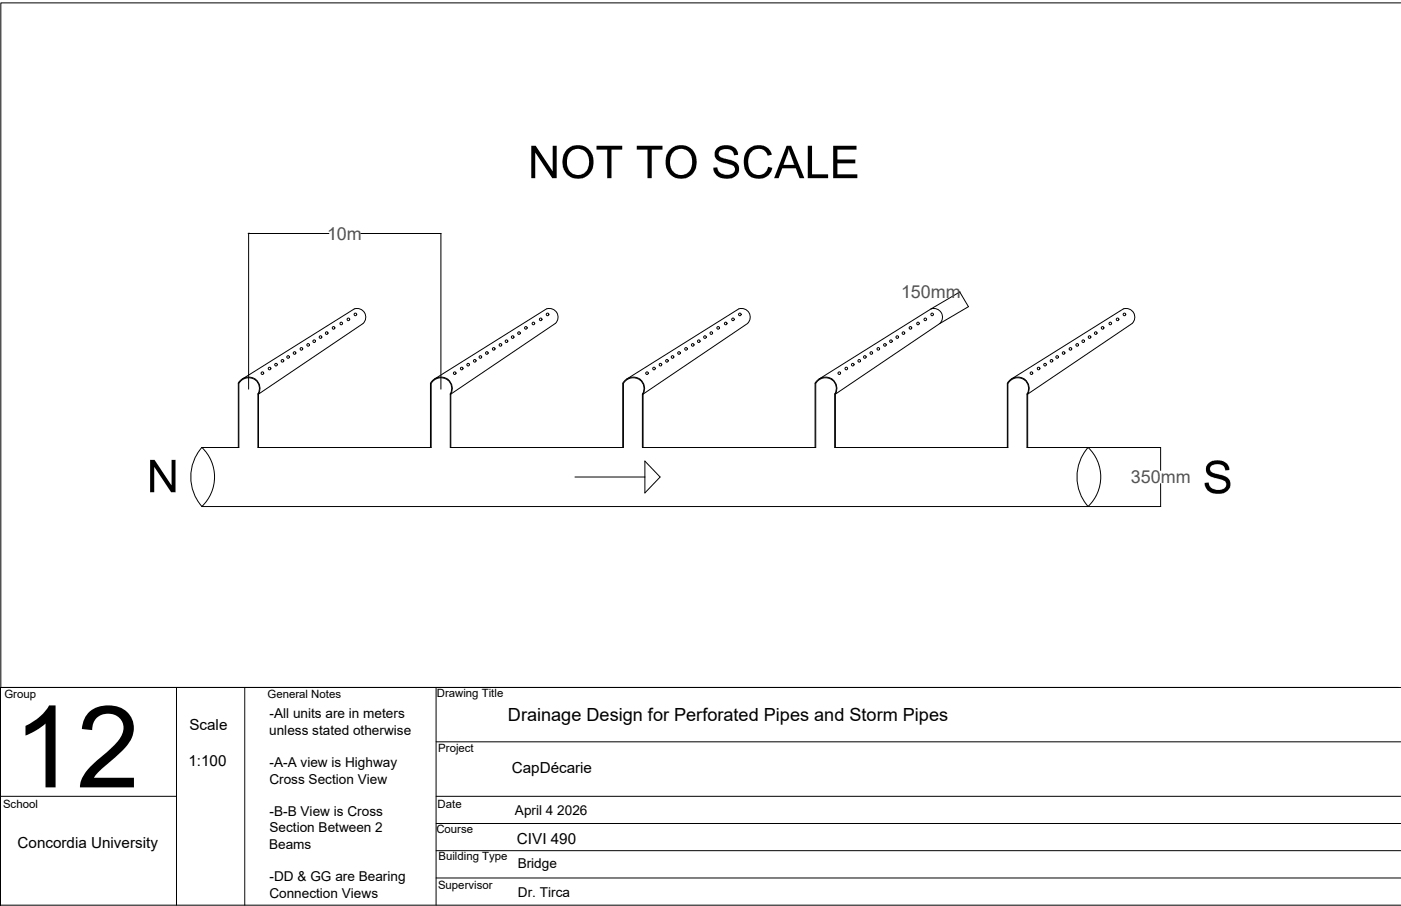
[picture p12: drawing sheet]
<svg xmlns="http://www.w3.org/2000/svg" width="432mm" height="279mm" viewBox="0 0 432 279" stroke-linecap="round" stroke-linejoin="round" font-family="sans-serif">
<defs><g id="words">
<text font-size="35.2" x="4" y="242.8">12</text>
<text font-size="5.6" x="156.5" y="222.3">Drainage Design for Perforated Pipes and Storm Pipes</text>
<g font-size="5.5" fill="#545454">
<text x="100.8" y="73.9">10m</text>
<text x="277.7" y="91.9">150mm</text>
<text x="348.6" y="149.1">350mm</text>
</g>
<g font-size="4.7">
<text x="58.4" y="225">Scale</text>
<text x="58.1" y="236.3">1:100</text>
<text x="157.7" y="238.3">CapDécarie</text>
<text x="5.4" y="261.4">Concordia University</text>
<text x="159.3" y="260.2">CIVI 490</text>
</g>
<g font-size="4.2">
<text x="83.1" y="221.6">-All units are in meters</text>
<text x="83" y="226.6">unless stated otherwise</text>
<text x="83.1" y="236.6">-A-A view is Highway</text>
<text x="83" y="241.6">Cross Section View</text>
<text x="83.1" y="251.7">-B-B View is Cross</text>
<text x="158.7" y="251.4">April 4 2026</text>
<text x="83.1" y="256.7">Section Between 2</text>
<text x="82.9" y="261.7">Beams</text>
<text x="159.6" y="267.6">Bridge</text>
<text x="83.1" y="271.8">-DD &amp; GG are Bearing</text>
<text x="83" y="276.8">Connection Views</text>
<text x="159.6" y="276.5">Dr. Tirca</text>
</g>
<g font-size="3.5">
<text x="1.4" y="215.3">Group</text>
<text x="82.5" y="215.1">General Notes</text>
<text x="134.6" y="215">Drawing Title</text>
<text x="135.1" y="232">Project</text>
<text x=".9" y="249.1">School</text>
<text x="134.9" y="249.3">Date</text>
<text x="134.5" y="256.8">Course</text>
<text x="135.1" y="265.3">Building Type</text>
<text x="135" y="274.3">Supervisor</text>
</g>
</g></defs>
<!-- layer: 0 -->
<g fill="none" stroke="#000" stroke-width=".31">
<path d="M76.6 72v48M76.7 72h24.7M111.2 72h24.7v48M109.2 95.3l-34.6 21.6M109.2 95.2a2.69 2.69 0 0 1 3.2 1.2 2.69 2.69 0 0 1-.5 3.4l-32.2 21.7M168.4 95.3l-34.5 21.6M168.5 95.2a2.69 2.69 0 0 1 3.1 1.2 2.69 2.69 0 0 1-.4 3.4l-32.3 21.7M287 95.2a2.69 2.69 0 0 1 3.1 1.2 2.69 2.69 0 0 1-.4 3.4M289.6 99.8l-32.1 21.7M295.8 90h.1M295.8 90l-8.8 5.3-34.6 21.6M295.8 90.1l2.6 4.4"/>
<path d="M298.5 94.6l-8.9 5.2M73.6 118.3v19.7h-11.4a13.8 13.8 0 0 0 0 18.2h295.5v-7.1M78.7 117.2a3.5 3.5 0 0 0-5.1 1M78.7 117.2a3.4 3.4 0 0 1 .8 4.2v16.6h53.4v-19.7M78.8 117a3.5 3.5 0 0 1 .9 4.5M78.8 117a3.7 3.7 0 0 0-5.4 1.2v19.8M138 117.2a3.5 3.5 0 0 0-5.1 1M138 117.2a3.4 3.4 0 0 1 .8 4.2v16.6h53.4v-19.7M138.1 117a3.5 3.5 0 0 1 .9 4.5M138.1 117a3.7 3.7 0 0 0-5.4 1.2v19.8M193.1 116.9l34.6-21.7a2.69 2.69 0 0 1 3.2 1.2 2.69 2.69 0 0 1-.5 3.4l-32.2 21.7v16.5M197.2 117.2a3.5 3.5 0 0 0-5 1"/>
<path d="M197.2 117.2a3.4 3.4 0 0 1 .9 4.2M197.3 117a3.5 3.5 0 0 1 .9 4.5M197.3 117a3.7 3.7 0 0 0-5.3 1.2l-.1 19.8M251.4 118.3v19.7h-53.4v-16.5M256.5 117.2a3.5 3.5 0 0 0-5.1 1M256.5 117.2a3.4 3.4 0 0 1 .8 4.2M256.6 117a3.5 3.5 0 0 1 .9 4.5M256.6 117a3.7 3.7 0 0 0-5.4 1.2v19.8M310.5 118.2v19.8M310.6 118.3v19.7h-53.3v-16.5M311.7 116.9l34.6-21.7a2.69 2.69 0 0 1 3.1 1.2 2.69 2.69 0 0 1-.5 3.4l-32.2 21.7M315.8 117.2a3.5 3.5 0 0 0-5.1 1"/>
<path d="M315.8 117.2a3.3 3.3 0 0 1 .7 4.3v16.5h41.2M315.9 117a3.5 3.5 0 0 1 .9 4.5M315.9 117a3.7 3.7 0 0 0-5.4 1.2M62.2 138a12.6 12.6 0 0 1 0 18.2M79.7 121.5v16.5M138.9 121.5v16.5M257.5 121.5v16.5M316.7 121.5v16.5M335.4 138a12.6 12.6 0 0 1 0 18.2 13.8 13.8 0 0 1 0-18.2zM357.7 138v7.1M177.2 147.1h21.6M198.8 142.2l4.7 4.9-4.7 4.9z"/>
<path d="M75.4 212v67.1"/>
<circle cx="105.2" cy="99.8" r=".4"/>
<circle cx="107.4" cy="98.5" r=".4"/>
<circle cx="109.5" cy="97" r=".4"/>
<circle cx="164.4" cy="99.8" r=".4"/>
<circle cx="166.6" cy="98.5" r=".4"/>
<circle cx="168.8" cy="97" r=".4"/>
<circle cx="223.7" cy="99.8" r=".4"/>
<circle cx="225.9" cy="98.5" r=".4"/>
<circle cx="228" cy="97" r=".4"/>
<circle cx="282.9" cy="99.8" r=".4"/>
<circle cx="285.2" cy="98.5" r=".4"/>
<circle cx="287.3" cy="97" r=".4"/>
<circle cx="342.2" cy="99.8" r=".4"/>
<circle cx="344.4" cy="98.5" r=".4"/>
<circle cx="346.6" cy="97" r=".4"/>
<circle cx="80.9" cy="115.1" r=".4"/>
<circle cx="83.1" cy="113.6" r=".4"/>
<circle cx="85.1" cy="112.5" r=".4"/>
<circle cx="87.1" cy="111.3" r=".4"/>
<circle cx="88.8" cy="110.1" r=".4"/>
<circle cx="90.8" cy="108.9" r=".4"/>
<circle cx="92.9" cy="107.6" r=".4"/>
<circle cx="95" cy="106.4" r=".4"/>
<circle cx="96.8" cy="105.2" r=".4"/>
<circle cx="98.8" cy="103.9" r=".4"/>
<circle cx="100.7" cy="102.7" r=".4"/>
<circle cx="102.8" cy="101.1" r=".4"/>
<circle cx="140.1" cy="115.1" r=".4"/>
<circle cx="142.3" cy="113.6" r=".4"/>
<circle cx="144.3" cy="112.5" r=".4"/>
<circle cx="146.3" cy="111.3" r=".4"/>
<circle cx="148.1" cy="110.1" r=".4"/>
<circle cx="150.1" cy="108.9" r=".4"/>
<circle cx="152.2" cy="107.6" r=".4"/>
<circle cx="154.2" cy="106.4" r=".4"/>
<circle cx="156.1" cy="105.2" r=".4"/>
<circle cx="158" cy="103.9" r=".4"/>
<circle cx="160" cy="102.7" r=".4"/>
<circle cx="162.1" cy="101.1" r=".4"/>
<circle cx="199.4" cy="115.1" r=".4"/>
<circle cx="201.6" cy="113.6" r=".4"/>
<circle cx="203.6" cy="112.5" r=".4"/>
<circle cx="205.5" cy="111.3" r=".4"/>
<circle cx="207.3" cy="110.1" r=".4"/>
<circle cx="209.3" cy="108.9" r=".4"/>
<circle cx="211.4" cy="107.6" r=".4"/>
<circle cx="213.5" cy="106.4" r=".4"/>
<circle cx="215.4" cy="105.2" r=".4"/>
<circle cx="217.3" cy="103.9" r=".4"/>
<circle cx="219.2" cy="102.7" r=".4"/>
<circle cx="221.3" cy="101.1" r=".4"/>
<circle cx="258.7" cy="115.1" r=".4"/>
<circle cx="260.8" cy="113.6" r=".4"/>
<circle cx="262.8" cy="112.5" r=".4"/>
<circle cx="264.8" cy="111.3" r=".4"/>
<circle cx="266.6" cy="110.1" r=".4"/>
<circle cx="268.5" cy="108.9" r=".4"/>
<circle cx="270.7" cy="107.6" r=".4"/>
<circle cx="272.7" cy="106.4" r=".4"/>
<circle cx="274.6" cy="105.2" r=".4"/>
<circle cx="276.5" cy="103.9" r=".4"/>
<circle cx="278.4" cy="102.7" r=".4"/>
<circle cx="280.6" cy="101.1" r=".4"/>
<circle cx="317.9" cy="115.1" r=".4"/>
<circle cx="320.1" cy="113.6" r=".4"/>
<circle cx="322.1" cy="112.5" r=".4"/>
<circle cx="324.1" cy="111.3" r=".4"/>
<circle cx="325.8" cy="110.1" r=".4"/>
<circle cx="327.8" cy="108.9" r=".4"/>
<circle cx="329.9" cy="107.6" r=".4"/>
<circle cx="332" cy="106.4" r=".4"/>
<circle cx="333.9" cy="105.2" r=".4"/>
<circle cx="335.8" cy="103.9" r=".4"/>
<circle cx="337.7" cy="102.7" r=".4"/>
<circle cx="339.8" cy="101.1" r=".4"/>
</g>
<g fill="#000">
<path d="M163.7 45h1.4l5.2 7.8v-7.8h1.3v9.9h-1.4l-5.2-7.8v7.8h-1.3zM183.9 45h7.9v1.1h-3.3v8.8h-1.3v-8.8h-3.3zM196.3 45h7.9v1.1h-3.3v8.8h-1.3v-8.8h-3.3zM220.9 45.8l.8-.6 1.1-.4h1.6l1.3 .3 1.3 1.1 .5 1.1v.5l-1.3 .1a2.49 2.49 0 0 0-3.7-1.8 1.38 1.38 0 0 0-1 1.7 1.38 1.38 0 0 0 1.6 1.1l3.2 .9a2.78 2.78 0 0 1 1.4 3.2 2.78 2.78 0 0 1-2.8 2h-2.2l-1.7-.8-.8-.9-.4-1.6 1.3-.1a3 3 0 0 0 4.5 2 1.57 1.57 0 0 0 .9-1.8 1.57 1.57 0 0 0-1.8-1.2l-2.5-.6-1.3-.9a2.53 2.53 0 0 1 0-3.3zM230.6 46l1.2-.8 1.5-.4 2.2 .2 1.5 1 .9 1.7-1.3 .3-.5-1.1-.9-.8-1.4-.2-1.5 .3-1.2 1.3-.5 2.1 .2 2 .4 .9 .7 .8 1.3 .6h1.5l.9-.4 .7-.9 .4-1.2 1.3 .4-.4 1.2-1 1.3-1.7 .7h-2l-1.7-.6-1.1-1.1-.7-1.6-.2-2.3 .4-1.7zM249 45h1.3v8.8h4.9v1.1h-6.2zM256.8 45h7.2v1.1h-5.9v3.1h5.5v1.2h-5.5v3.4h6.1v1.1h-7.4zM46.3 141.8h1.3l5.2 7.8 .1-7.8h1.2v10h-1.4l-5.2-7.8v7.8h-1.2zM372.3 143l1-.7 1.2-.3h1.4l1.2 .3 1.2 .9 .6 1.3v.4l-1.2 .2a2.49 2.49 0 0 0-3.7-1.8 1.35 1.35 0 0 0-1.1 1.6 1.35 1.35 0 0 0 1.5 1.1l2.7 .7 .9 .5a2.85 2.85 0 0 1 1 3.3 2.85 2.85 0 0 1-3 1.8l-1.9-.1-1.7-.8-.8-1.1-.3-1.4 1.2-.1a3 3 0 0 0 4.5 2 1.57 1.57 0 0 0 .9-1.8 1.57 1.57 0 0 0-1.7-1.2l-2.4-.6-1.5-.9a2.53 2.53 0 0 1 0-3.3z"/>
<path d="M175 45.9l1.7-.9 2-.2 1.7 .5 1.7 1.5 .7 1.9 .1 2.1-.7 2-1.1 1.3-1.7 .9-1.9 .1-1.7-.5-1.4-1.3-.9-1.9-.1-1.8 .4-2zM175.9 46.8l-.8 1-.3 1.1v1.8l.3 1.4 .8 1 1.2 .7 1.3 .2 1.3-.4 1.1-1 .6-1.4 .2-1.6-.5-1.8-.9-1.2-1.3-.6h-1.6z"/>
<path d="M206.3 46.3l1.3-1 1.8-.5 2.3 .2 1.7 1.3 .8 1 .4 1.3 .1 1.6-.5 2.2-1.2 1.7-1.9 .9-1.9 .1-1.6-.5-1.2-1-.9-1.4-.4-1.7 .2-2.2zM207.7 46.7l-.7 .9-.5 1.6v1.6l.5 1.4 .9 1.1 1.2 .6h1.5l1.1-.4 1-1 .5-1.4 .1-1.8-.5-1.8-.7-.8-1.4-.7h-1.6z"/>
<path d="M242.4 45h1.4l4.1 9.9h-1.5l-1.1-3h-4.2l-1.1 3h-1.4zM243.1 46l-1.6 4.8h3.4z"/>
</g>
<!-- layer: TitleBlock -->
<path d="M431.7 .9h-431.4v211.1M54.4 212v67.1M134.4 212v67.1M431.7 212h-431.6v67.1h431.6M134.4 228.8h297.3M.1 245.6h54.3M134.4 245.6h297.3M134.4 254h297.3M134.4 262.3h297.3M134.4 270.8h297.3" fill="none" stroke="#000" stroke-width=".31"/>
<use href="#words"/>
</svg>
